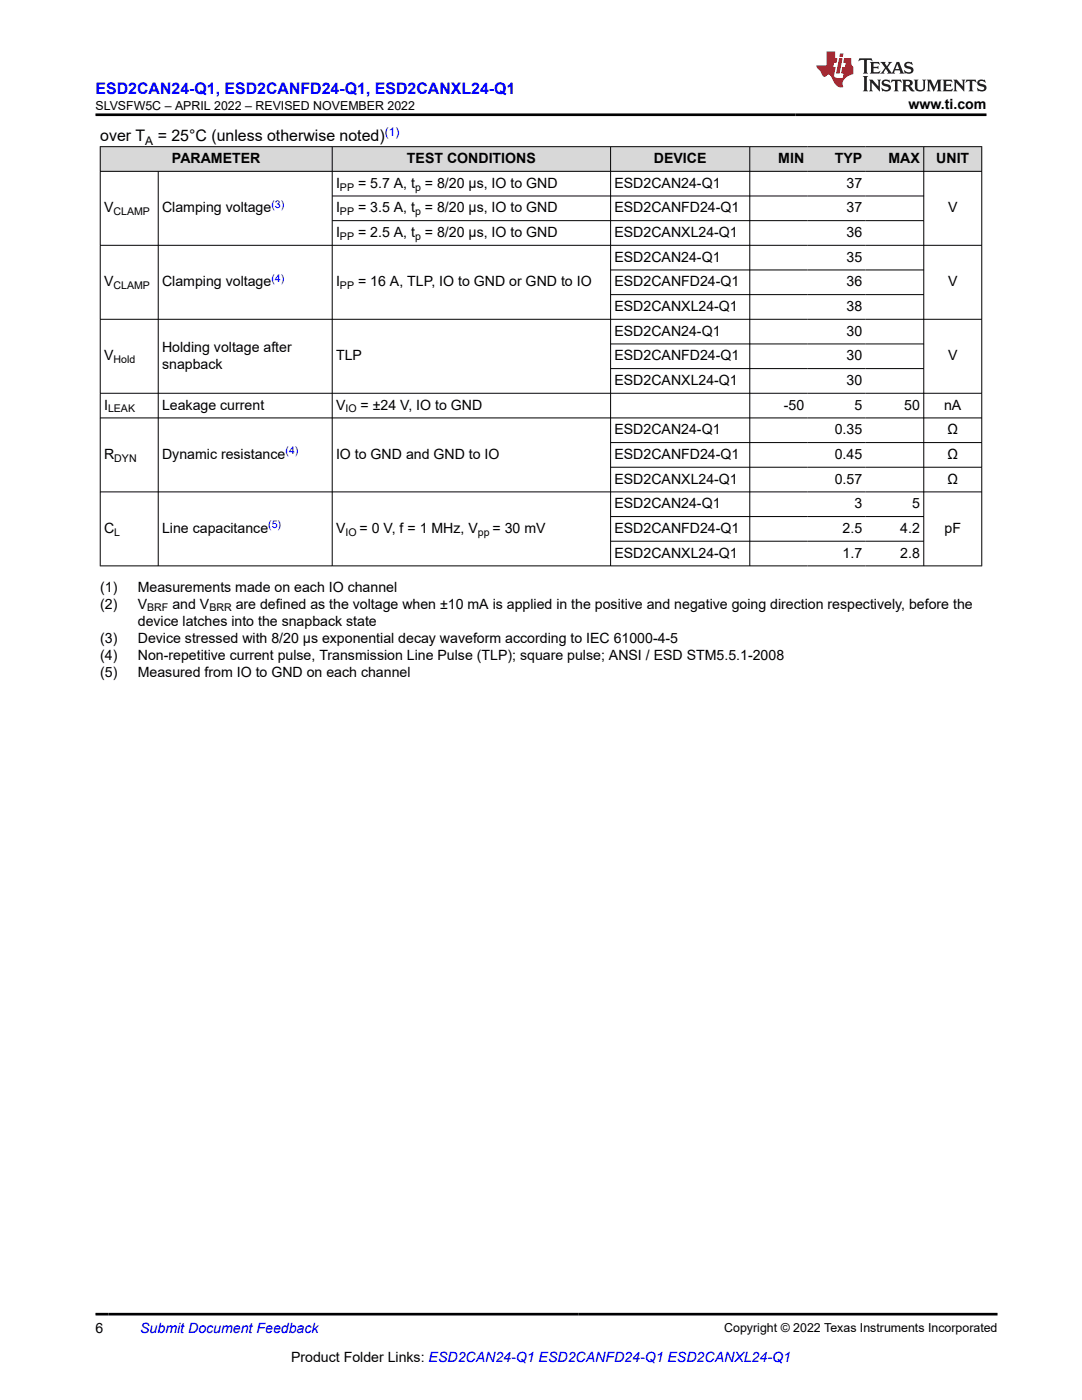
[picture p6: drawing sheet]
<svg xmlns="http://www.w3.org/2000/svg" width="216mm" height="279mm" viewBox="0 0 216 279" stroke-linecap="round" stroke-linejoin="round" font-family="sans-serif">
<defs><g id="words">
<text font-size="3.2" fill="#00f" x="19" y="18.7">ESD2CAN24-Q1, ESD2CANFD24-Q1, ESD2CANXL24-Q1</text>
<g font-size="3.2">
<text x="20" y="28.2">over T</text>
<text x="31.5" y="28.2">= 25°C (unless otherwise noted)</text>
</g>
<g font-size="2.8">
<text x="181.3" y="21.8">www.ti.com</text>
<text x="34.3" y="32.5">PARAMETER</text>
<text x="81.2" y="32.5">TEST CONDITIONS</text>
<text x="130.5" y="32.5">DEVICE</text>
<text x="155.3" y="32.5">MIN</text>
<text x="166.6" y="32.5">TYP</text>
<text x="177.3" y="32.5">MAX</text>
<text x="186.8" y="32.5">UNIT</text>
<text x="67.1" y="37.5">I</text>
<text x="71.4" y="37.5">= 5.7 A, t = 8/20 µs, IO to GND</text>
<text x="122.6" y="37.5">ESD2CAN24-Q1</text>
<text x="168.9" y="37.5">37</text>
<text x="20.8" y="42.4">V</text>
<text x="32.3" y="42.4">Clamping voltage</text>
<text x="67.1" y="42.4">I</text>
<text x="67.1" y="47.3">I</text>
<text x="71.4" y="42.4">= 3.5 A, t = 8/20 µs, IO to GND</text>
<text x="71.4" y="47.3">= 2.5 A, t = 8/20 µs, IO to GND</text>
<text x="122.6" y="42.4">ESD2CANFD24-Q1</text>
<text x="122.6" y="47.3">ESD2CANXL24-Q1</text>
<text x="168.9" y="42.4">37</text>
<text x="168.9" y="47.3">36</text>
<text x="189.2" y="42.4">V</text>
<text x="122.6" y="52.2">ESD2CAN24-Q1</text>
<text x="168.9" y="52.2">35</text>
<text x="20.8" y="57.2">V</text>
<text x="32.3" y="57.2">Clamping voltage</text>
<text x="67.1" y="57.2">I</text>
<text x="71.4" y="57.2">= 16 A, TLP, IO to GND or GND to IO</text>
<text x="122.6" y="57.2">ESD2CANFD24-Q1</text>
<text x="168.9" y="57.2">36</text>
<text x="189.2" y="57.2">V</text>
<text x="122.6" y="62.1">ESD2CANXL24-Q1</text>
<text x="168.9" y="62.1">38</text>
<text x="20.8" y="71.9">V</text>
<text x="32.3" y="70.2">Holding voltage after</text>
<text x="67.1" y="71.9">TLP</text>
<text x="122.6" y="67">ESD2CAN24-Q1</text>
<text x="122.6" y="71.9">ESD2CANFD24-Q1</text>
<text x="168.9" y="67">30</text>
<text x="168.9" y="71.9">30</text>
<text x="189.2" y="71.9">V</text>
<text x="32.3" y="73.6">snapback</text>
<text x="122.6" y="76.8">ESD2CANXL24-Q1</text>
<text x="168.9" y="76.8">30</text>
<text x="20.8" y="81.8">I</text>
<text x="32.3" y="81.8">Leakage current</text>
<text x="67.1" y="81.8">V</text>
<text x="72" y="81.8">= ±24 V, IO to GND</text>
<text x="156.4" y="81.8">-50</text>
<text x="170.5" y="81.8">5</text>
<text x="180.4" y="81.8">50</text>
<text x="188.4" y="81.8">nA</text>
<text x="122.6" y="86.7">ESD2CAN24-Q1</text>
<text x="166.6" y="86.7">0.35</text>
<text x="189.1" y="86.7">Ω</text>
<text x="20.8" y="91.6">R</text>
<text x="32.3" y="91.6">Dynamic resistance</text>
<text x="67.1" y="91.6">IO to GND and GND to IO</text>
<text x="122.6" y="91.6">ESD2CANFD24-Q1</text>
<text x="166.6" y="91.6">0.45</text>
<text x="189.1" y="91.6">Ω</text>
<text x="122.6" y="96.5">ESD2CANXL24-Q1</text>
<text x="122.6" y="101.4">ESD2CAN24-Q1</text>
<text x="166.6" y="96.5">0.57</text>
<text x="170.5" y="101.4">3</text>
<text x="182" y="101.4">5</text>
<text x="189.1" y="96.5">Ω</text>
<text x="20.8" y="106.4">C</text>
<text x="32.3" y="106.4">Line capacitance</text>
<text x="67.1" y="106.4">V</text>
<text x="71.8" y="106.4">= 0 V, f = 1 MHz, V</text>
<text x="98.3" y="106.4">= 30 mV</text>
<text x="122.6" y="106.4">ESD2CANFD24-Q1</text>
<text x="168.1" y="106.4">2.5</text>
<text x="179.6" y="106.4">4.2</text>
<text x="188.5" y="106.4">pF</text>
<text x="122.6" y="111.3">ESD2CANXL24-Q1</text>
<text x="168.1" y="111.3">1.7</text>
<text x="179.6" y="111.3">2.8</text>
<text x="20" y="118.1">(1)</text>
<text x="27.5" y="118.1">Measurements made on each IO channel</text>
<text x="20" y="121.5">(2)</text>
<text x="27.5" y="121.5">V</text>
<text x="27.5" y="124.9">device latches into the snapback state</text>
<text x="34.4" y="121.5">and V</text>
<text x="47" y="121.5">are defined as the voltage when ±10 mA is applied in the positive and negative going direction respectively, before the</text>
<text x="20" y="128.2">(3)</text>
<text x="20" y="131.6">(4)</text>
<text x="27.5" y="128.2">Device stressed with 8/20 μs exponential decay waveform according to IEC 61000-4-5</text>
<text x="27.5" y="131.6">Non-repetitive current pulse, Transmission Line Pulse (TLP); square pulse; ANSI / ESD STM5.5.1-2008</text>
<text x="20" y="135">(5)</text>
<text x="27.5" y="135">Measured from IO to GND on each channel</text>
<text x="19" y="266.1">6</text>
<text x="58.1" y="271.7">Product Folder Links: ESD2CAN24-Q1 ESD2CANFD24-Q1 ESD2CANXL24-Q1</text>
</g>
<text font-size="2.8" fill="#00f" x="28" y="266.1">Submit Document Feedback</text>
<g font-size="2.5">
<text x="19" y="21.9">SLVSFW5C – APRIL 2022 – REVISED NOVEMBER 2022</text>
<text x="144.5" y="265.8">Copyright © 2022 Texas Instruments Incorporated</text>
</g>
<text font-size="2.4" x="29" y="28.9">A</text>
<text font-size="2.4" fill="#00f" x="76.8" y="27.2">(1)</text>
<g font-size="2.1" fill="#00f">
<text x="54.1" y="41.4">(3)</text>
<text x="54.1" y="56.2">(4)</text>
<text x="57" y="90.7">(4)</text>
<text x="53.5" y="105.4">(5)</text>
</g>
<g font-size="2.1">
<text x="67.8" y="38">PP</text>
<text x="82.8" y="38">p</text>
<text x="22.6" y="43">CLAMP</text>
<text x="67.8" y="43">PP</text>
<text x="67.8" y="47.9">PP</text>
<text x="82.8" y="43">p</text>
<text x="82.8" y="47.9">p</text>
<text x="22.6" y="57.7">CLAMP</text>
<text x="67.8" y="57.7">PP</text>
<text x="22.6" y="72.5">Hold</text>
<text x="21.6" y="82.3">LEAK</text>
<text x="68.9" y="82.3">IO</text>
<text x="22.8" y="92.2">DYN</text>
<text x="22.8" y="106.9">L</text>
<text x="68.9" y="106.9">IO</text>
<text x="95.3" y="106.9">pp</text>
<text x="29.4" y="122">BRF</text>
<text x="41.8" y="122">BRR</text>
</g>
</g></defs>
<g fill="#d8d8d8">
<path d="M20 29.3h175.9v4.9h-175.9z" fill-rule="evenodd"/>
<path d="M20.1 29.3h46.1v4.8h-46.1z" fill-rule="evenodd"/>
<path d="M66.4 29.3h55.4v4.8h-55.4z" fill-rule="evenodd"/>
<path d="M121.9 29.3h27.6v4.8h-27.6z" fill-rule="evenodd"/>
<path d="M149.7 29.3h11.5v4.8h-11.5z" fill-rule="evenodd"/>
<path d="M161.2 29.3h11.6v4.8h-11.6z" fill-rule="evenodd"/>
<path d="M172.8 29.3h11.5v4.8h-11.5z" fill-rule="evenodd"/>
<path d="M184.4 29.3h11.4v4.8h-11.4z" fill-rule="evenodd"/>
</g>
<g fill="none" stroke="#000" stroke-width=".2">
<path d="M19.9 29.3h176.1M19.9 34.2h176.1M20 29.2v83.8M31.6 34.2v78.8M66.3 29.2v83.8M66.3 39.1h118.1M121.8 29.2v83.8M149.6 29.2v83.8M184.3 29.2v83.8M195.9 29.2v83.8M19.9 49h176.1M66.3 44h118.1"/>
<path d="M121.8 53.9h62.6M121.8 58.8h62.6M19.9 63.7h176.1M19.9 78.5h176.1M121.8 68.6h62.6M121.8 73.6h62.6M19.9 83.4h176.1M19.9 98.2h176.1M121.8 88.3h74.2M121.8 93.2h74.2M19.9 112.9h176.1M121.8 103.1h62.6"/>
<path d="M121.8 108h62.6"/>
</g>
<path d="M171.5 11.6l-.2 .6 .5-.2h.6v.1v2.2l-.2 .4h1l-.2-.4v-2.2v-.1h.5l.5 .2-.1-.6zM173.6 12.4l.2 .3v1.6l-.2 .4h1.9l.1-.6a1.08 1.08 0 0 1-1.3 .2v-.7h.6l.4 .2v-.7l-.4 .2h-.6v-.5l.2-.2a1 1 0 0 1 1 .3l-.1-.5zM175.7 12.4l.9 1.1-1 1.2h.9l-.2-.2 .5-.8 .4 .8-.2 .2h1.6l-.2-.2 .2-.5h.9l.1 .5-.1 .2h.9l-.2-.4-.8-1.9h-.5l-.9 2.1-.9-1.1 .9-1h-.8l.2 .2-.4 .6-.4-.6 .2-.2zM179 12.8l.4 1h-.7zM180.7 12.5a.65 .65 0 0 0-.2 .7 .65 .65 0 0 0 .6 .5l.6 .1 .1 .3a.79 .79 0 0 1-.7 .4 .79 .79 0 0 1-.7-.5l.1 .7 .2-.1a.93 .93 0 0 0 1.1 0 .93 .93 0 0 0 .4-.9 1.46 1.46 0 0 0-1.2-.6l-.1-.3a1.09 1.09 0 0 1 1.2 .2l-.2-.6-.1 .1-.5-.2zM172.2 15.2l.2 .4v2.2l-.2 .4h1l-.2-.4v-2.2l.2-.4zM173.4 15.9l.2 .4v1.5l-.2 .4h.8l-.3-.4 .1-1.3 1.6 1.8v-2l.2-.4h-.7l.1 .2 .1 1.1-1.2-1.3zM176.2 16a.65 .65 0 0 0-.2 .8 .65 .65 0 0 0 .6 .4l.6 .2 .1 .2a.79 .79 0 0 1-.7 .4 .79 .79 0 0 1-.7-.5l.1 .7 .2-.1a.93 .93 0 0 0 1.1 .1 .93 .93 0 0 0 .4-1 1.46 1.46 0 0 0-1.2-.5l-.1-.4a1.09 1.09 0 0 1 1.2 .2l-.1-.6-.2 .1-.5-.1zM177.9 15.9l-.1 .6a.63 .63 0 0 1 .8-.3v1.6l-.3 .4h1l-.2-.4v-1.6a.66 .66 0 0 1 .8 .3l-.1-.6zM180 15.9l.2 .4v1.5l-.2 .4h1l-.2-.2-.1-.7h.5l.1 .2a.79 .79 0 0 0 1.2 .6l-1-.9a.61 .61 0 0 0 .6-.6 .61 .61 0 0 0-.5-.7zM180.8 16.2h.1a.47 .47 0 0 1 .5 .1 .47 .47 0 0 1 .1 .5l-.1 .1-.7 .1zM182.3 15.9l.2 .2a2.27 2.27 0 0 0 .4 2 1.04 1.04 0 0 0 1.7-.7v-1.3l.2-.2h-.8l.2 .4v1.1a.6 .6 0 0 1-.6 .6 .6 .6 0 0 1-.6-.6v-1.1l.3-.4zM184.9 15.9l.2 .4v1.5l-.2 .4h.8l-.3-.4v-1.4l.9 1.9 .9-1.9v1.4l-.3 .4h1l-.2-.4v-1.5l.2-.4h-.8l-.7 1.5-.6-1.5zM188.1 15.9l.2 .4v1.5l-.2 .4h1.9l.1-.6a1.09 1.09 0 0 1-1.3 .2v-.7h.6l.4 .2v-.6l-.4 .2h-.6v-.6l.2-.1a1.01 1.01 0 0 1 1 .3l-.1-.6zM190.2 15.9l.3 .4v1.5l-.3 .4h.8l-.2-.4v-1.3l1.6 1.8v-2l.2-.4h-.7l.2 .2v1.1l-1.2-1.3zM192.8 15.9l-.1 .6a.63 .63 0 0 1 .8-.3v1.6l-.3 .4h1l-.2-.4v-1.6a.66 .66 0 0 1 .8 .3l-.1-.6zM195.2 16a.65 .65 0 0 0-.2 .8 .65 .65 0 0 0 .6 .4l.6 .2 .2 .2a.79 .79 0 0 1-.7 .4 .79 .79 0 0 1-.7-.5l.1 .7 .2-.1a.93 .93 0 0 0 1 .1 .93 .93 0 0 0 .5-1 1.46 1.46 0 0 0-1.3-.5v-.4a1.09 1.09 0 0 1 1.2 .2l-.2-.6-.2 .1-.5-.1z" fill="#231f20"/>
<path d="M164.9 10.3v2.7h-2l.1 .4 .8 1a.95 .95 0 0 0 1 .9 .59 .59 0 0 1 .5-.4 .59 .59 0 0 1 .5 .3l.4 .8a1.59 1.59 0 0 0 2.1 1.4 1.61 1.61 0 0 1 1-2.3l1-.3-.1-1.5a1.59 1.59 0 0 1-.3-1.7h-1.5l-.2 .9h.6l-.2 .9h-.5l-.2 .9v.3l.4 .1-.1 .9h-.7a.73 .73 0 0 1-1-.7l.3-1.5h-.5l.1-.9h.5l.2-.9h-.5v-1.3zM167.4 11.6l-.6 3.1h.7l.6-3.1zM167.6 10.7l-.1 .6h.7l.1-.6z" fill="#ed1c24"/>
<path d="M19 22.9h177.8M19 262.3h180" fill="none" stroke="#000" stroke-width=".53"/>
<use href="#words"/>
</svg>
